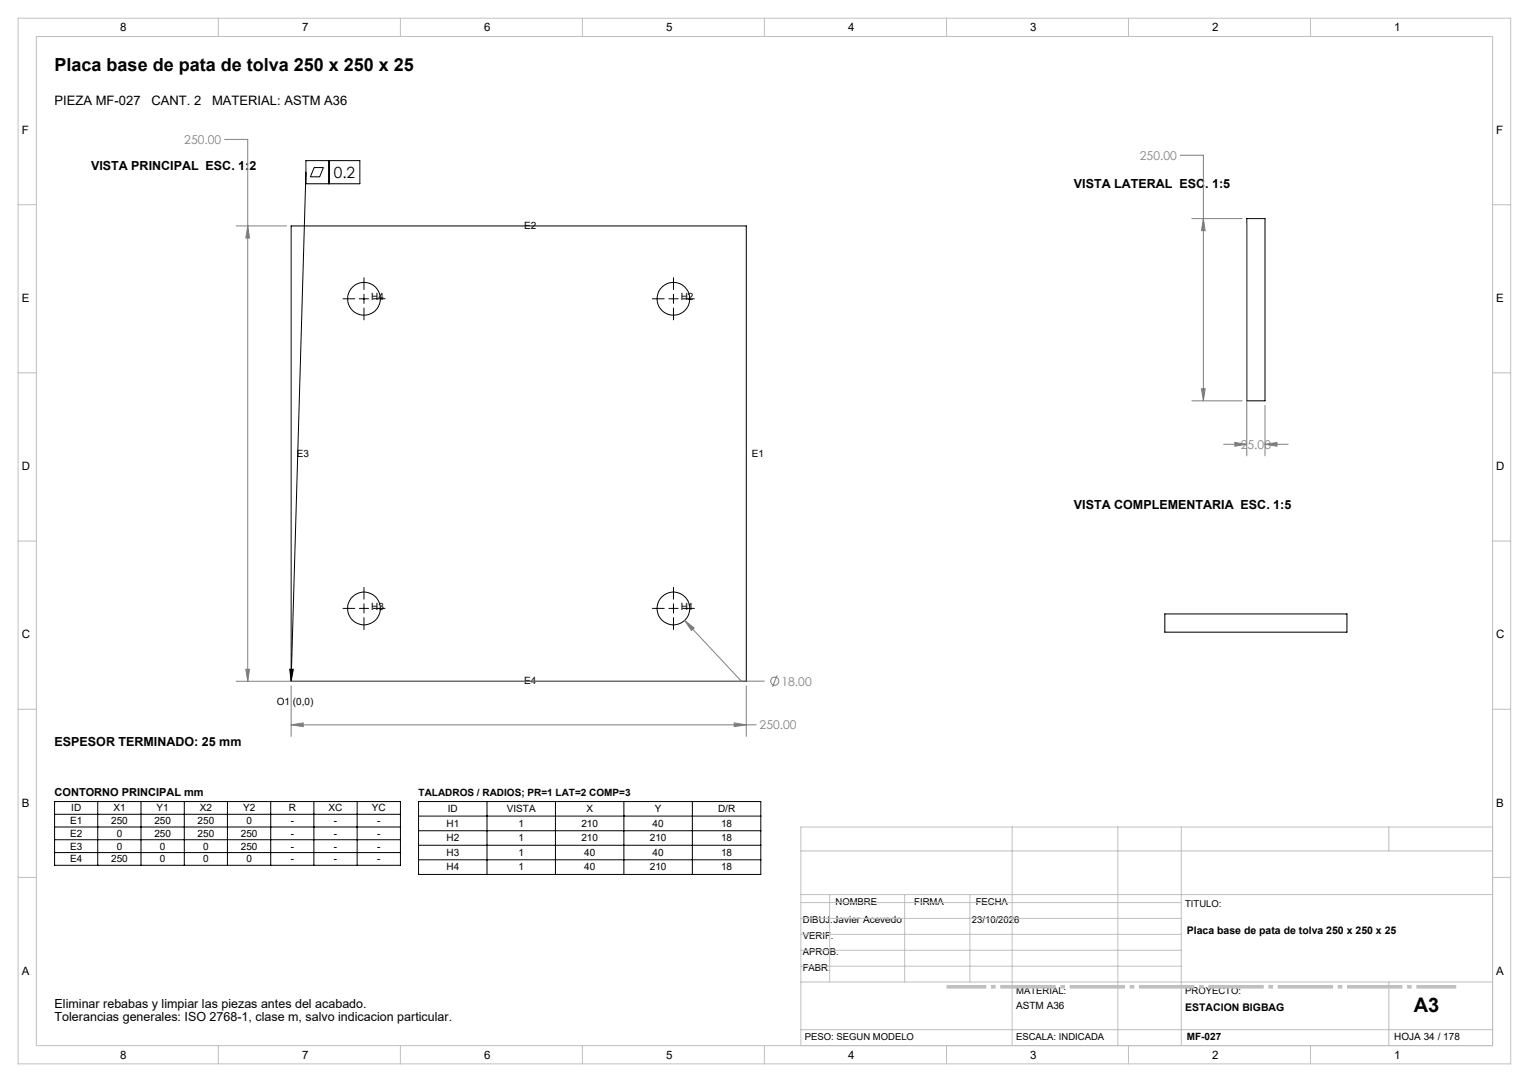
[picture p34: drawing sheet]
<svg xmlns="http://www.w3.org/2000/svg" width="420mm" height="297mm" viewBox="0 0 420 297" stroke-linecap="round" stroke-linejoin="round" font-family="sans-serif">
<defs><g id="words">
<text font-size="5.5" x="388.4" y="277.8">A3</text>
<text font-size="4.9" x="15" y="19.5">Placa base de pata de tolva 250 x 250 x 25</text>
<text font-size="4.2" x="91.7" y="48.8">0.2</text>
<g font-size="3.6">
<text x="15" y="28.8">PIEZA MF-027</text>
<text x="41.6" y="28.8">CANT. 2</text>
<text x="58.3" y="28.8">MATERIAL: ASTM A36</text>
</g>
<g font-size="3.4">
<text x="25" y="46.7">VISTA PRINCIPAL ESC. 1:2</text>
<text x="295" y="51.7">VISTA LATERAL ESC. 1:5</text>
<text x="295" y="139.7">VISTA COMPLEMENTARIA ESC. 1:5</text>
<text x="15" y="204.7">ESPESOR TERMINADO: 25 mm</text>
<text x="15" y="276.7">Eliminar rebabas y limpiar las piezas antes del acabado.</text>
<text x="15" y="280.2">Tolerancias generales: ISO 2768-1, clase m, salvo indicacion particular.</text>
</g>
<g font-size="3.3" fill="#808080">
<text x="50.6" y="39.5">250.00</text>
<text x="313.1" y="43.9">250.00</text>
<text x="340.8" y="123.2">25.00</text>
<text x="214.7" y="188.2">18.00</text>
<text x="208.7" y="200.2">250.00</text>
</g>
<g font-size="3.2">
<text x="33" y="8.6">8</text>
<text x="83" y="8.6">7</text>
<text x="133" y="8.6">6</text>
<text x="183" y="8.6">5</text>
<text x="233" y="8.6">4</text>
<text x="283" y="8.6">3</text>
<text x="333" y="8.6">2</text>
<text x="383" y="8.6">1</text>
<text x="6" y="36.8">F</text>
<text x="411" y="36.8">F</text>
<text x="6" y="82.9">E</text>
<text x="411" y="82.9">E</text>
<text x="6" y="129.1">D</text>
<text x="411" y="129.1">D</text>
<text x="6" y="175.3">C</text>
<text x="411" y="175.3">C</text>
<text x="6" y="221.4">B</text>
<text x="411" y="221.4">B</text>
<text x="6" y="267.6">A</text>
<text x="411" y="267.6">A</text>
<text x="33" y="290.6">8</text>
<text x="83" y="290.6">7</text>
<text x="133" y="290.6">6</text>
<text x="183" y="290.6">5</text>
<text x="233" y="290.6">4</text>
<text x="283" y="290.6">3</text>
<text x="333" y="290.6">2</text>
<text x="383" y="290.6">1</text>
</g>
<text font-size="3" x="15" y="218.5">CONTORNO PRINCIPAL mm</text>
<g font-size="2.9">
<text x="326" y="256.5">Placa base de pata de tolva 250 x 250 x 25</text>
<text x="325.6" y="277.5">ESTACION BIGBAG</text>
</g>
<g font-size="2.7">
<text x="144" y="62.9">E2</text>
<text x="102" y="82.4">H4</text>
<text x="187" y="82.4">H2</text>
<text x="81.5" y="125.4">E3</text>
<text x="206.5" y="125.4">E1</text>
<text x="102" y="167.4">H3</text>
<text x="187" y="167.4">H1</text>
<text x="144" y="187.9">E4</text>
<text x="76" y="193.4">O1 (0,0)</text>
<text x="115" y="218.4">TALADROS / RADIOS; PR=1 LAT=2 COMP=3</text>
<text x="19.3" y="226.2">E1</text>
<text x="19.6" y="222.7">ID</text>
<text x="30.5" y="226.2">250</text>
<text x="31.1" y="222.7">X1</text>
<text x="42.4" y="226.2">250</text>
<text x="43" y="222.7">Y1</text>
<text x="54.3" y="226.2">250</text>
<text x="54.9" y="222.7">X2</text>
<text x="66.8" y="222.7">Y2</text>
<text x="67.7" y="226.2">0</text>
<text x="79.3" y="222.7">R</text>
<text x="79.9" y="226.2">-</text>
<text x="90.3" y="222.7">XC</text>
<text x="91.7" y="226.2">-</text>
<text x="102.2" y="222.7">YC</text>
<text x="103.6" y="226.2">-</text>
<text x="122.6" y="226.9">H1</text>
<text x="123" y="222.9">ID</text>
<text x="139.2" y="222.9">VISTA</text>
<text x="142.4" y="226.9">1</text>
<text x="159.7" y="226.9">210</text>
<text x="161.1" y="222.9">X</text>
<text x="179.3" y="226.9">40</text>
<text x="179.9" y="222.9">Y</text>
<text x="197.2" y="222.9">D/R</text>
<text x="198.1" y="226.9">18</text>
<text x="19.3" y="229.7">E2</text>
<text x="19.3" y="233.2">E3</text>
<text x="32" y="229.7">0</text>
<text x="32" y="233.2">0</text>
<text x="42.4" y="229.7">250</text>
<text x="43.9" y="233.2">0</text>
<text x="54.3" y="229.7">250</text>
<text x="55.8" y="233.2">0</text>
<text x="66.1" y="229.7">250</text>
<text x="66.1" y="233.2">250</text>
<text x="79.9" y="229.7">-</text>
<text x="79.9" y="233.2">-</text>
<text x="91.7" y="229.7">-</text>
<text x="91.7" y="233.2">-</text>
<text x="103.6" y="229.7">-</text>
<text x="103.6" y="233.2">-</text>
<text x="122.6" y="230.9">H2</text>
<text x="142.4" y="230.9">1</text>
<text x="159.7" y="230.9">210</text>
<text x="178.5" y="230.9">210</text>
<text x="198.1" y="230.9">18</text>
<text x="19.3" y="236.7">E4</text>
<text x="30.5" y="236.7">250</text>
<text x="43.9" y="236.7">0</text>
<text x="55.8" y="236.7">0</text>
<text x="67.7" y="236.7">0</text>
<text x="79.9" y="236.7">-</text>
<text x="91.7" y="236.7">-</text>
<text x="103.6" y="236.7">-</text>
<text x="122.6" y="234.9">H3</text>
<text x="122.6" y="238.9">H4</text>
<text x="142.4" y="234.9">1</text>
<text x="142.4" y="238.9">1</text>
<text x="160.5" y="234.9">40</text>
<text x="160.5" y="238.9">40</text>
<text x="178.5" y="238.9">210</text>
<text x="179.3" y="234.9">40</text>
<text x="198.1" y="234.9">18</text>
<text x="198.1" y="238.9">18</text>
<text x="279.1" y="276.8">ASTM A36</text>
<text x="326" y="285.4">MF-027</text>
<text x="383" y="285.4">HOJA 34 / 178</text>
</g>
<g font-size="2.6">
<text x="229.5" y="248.4">NOMBRE</text>
<text x="251.1" y="248.4">FIRMA</text>
<text x="268" y="248.4">FECHA</text>
<text x="325.6" y="249">TITULO:</text>
<text x="220.5" y="253.3">DIBUJ.Javier Acevedo</text>
<text x="220.5" y="257.7">VERIF.</text>
<text x="267" y="253.3">23/10/2026</text>
<text x="220.5" y="262">APROB.</text>
<text x="220.5" y="266.4">FABR.</text>
<text x="279.1" y="273">MATERIAL:</text>
<text x="325.6" y="273">PROYECTO:</text>
<text x="221.1" y="285.5">PESO: SEGUN MODELO</text>
<text x="279.1" y="285.5">ESCALA: INDICADA</text>
</g>
</g></defs>
<g fill="none" stroke="#000" stroke-width=".27">
<path d="M84 44.1h14.8v6.3h-14.8zM84 47.3l-4 139.7M86.3 46h2.5l-1 2.5h-2.5zM90.4 44.1v6.3M80 62h125v125h-125zM100 76.2v3.3M185 76.2v3.3M342.5 60h5v50h-5zM94.2 82h3.2M98.7 82h2.5M100 80.7v2.6M100 84.6v3.2"/>
<path d="M102.5 82h3.3M179.2 82h3.3M183.7 82h2.6M185 80.7v2.6M185 84.6v3.2M187.5 82h3.2M94.2 167h3.2M98.7 167h2.5M100 161.3v3.2M100 165.7v2.6M100 169.5v3.3M102.5 167h3.3"/>
<path d="M179.2 167h3.3M183.7 167h2.6M185 161.3v3.2M185 165.7v2.6M185 169.5v3.3M187.5 167h3.2M320 168.5h50v5h-50zM79.6 183.7h1l-.6 3.3zM15 220h95v17.5h-95zM15 223.5h95M15 227h95M15 230.5h95"/>
<path d="M15 234h95M26.8 220v17.5M38.7 220v17.5M50.6 220v17.5M62.5 220v17.5M74.4 220v17.5M86.2 220v17.5M98.1 220v17.5M115 220h94v20h-94zM115 224h94M115 228h94M115 232h94"/>
<path d="M115 236h94M133.8 220v20M152.6 220v20M171.4 220v20M190.2 220v20"/>
<circle cx="100" cy="82" r="4.5"/>
<circle cx="185" cy="82" r="4.5"/>
<circle cx="100" cy="167" r="4.5"/>
<circle cx="185" cy="167" r="4.5"/>
</g>
<g fill="none" stroke="#808080" stroke-width=".27">
<path d="M61.7 38.3h6.4v148.7M324.2 42.6h6.4v67.4M64.9 62h13.8M68.1 62l.4 3.3h-1zM327.4 60h13.8M330.6 60l.4 3.3h-1zM342.5 61.3v63.8M327.4 110h13.8M330 106.7h1l-.4 3.3zM347.5 111.3v13.8M336.1 122h6.4M339.2 121.5l3.3 .5-3.3 .5z"/>
<path d="M347.5 122l3.3-.5v1zM347.5 122h6.3M188.1 170.3l2.6 2.1-.8 .7zM188.1 170.3l15.5 16.7M67.5 183.7h1l-.4 3.3zM80 199l3.3-.6v1.1zM80 188.3v13.8M80 199h127.7M201.7 198.4l3.3 .6-3.3 .5zM205 188.3v13.8M210 187h-145.1M213.5 185.4l-1.3 3.2"/>
<circle cx="212.8" cy="187" r="1.12"/>
</g>
<path d="M260 270.9h140" fill="none" stroke="#c0c0c0" stroke-width="1" stroke-dasharray="15.2 1.3 1.3 1.3" stroke-dashoffset="4.3" stroke-linecap="butt"/>
<g fill="none" stroke="#c0c0c0" stroke-width=".27">
<path d="M5 5h410v287h-410zM10 10h400v277h-400zM60 5v5M110 5v5M160 5v5M210 5v5M260 5v5M310 5v5M360 5v5M5 56.2h5M410 56.2h5M5 102.3h5"/>
<path d="M410 102.3h5M5 148.5h5M410 148.5h5M5 194.7h5M410 194.7h5M220 233.6h190M278 227v60M307.1 227v60M324.5 227v60M381.5 227v6.6M410 227h-190v60M5 240.8h5"/>
<path d="M220 245.6h190M220 256.5h104.5M220 252.1h104.5M220 247.8h104.5M227.9 245.6v24M248.5 245.6v24M266.4 245.6v24M410 240.8h5M220 269.6h190M220 265.2h104.5M220 260.8h104.5M381.5 269.6v17.4"/>
<path d="M60 287v5M110 287v5M160 287v5M210 287v5M220 282.6h190M260 287v5M310 287v5M360 287v5"/>
</g>
<path d="M79.6 183.7h1l-.6 3.3z" fill="#000"/>
<path d="M80 199l3.3-.6v1.1zM201.7 198.4l3.3 .6-3.3 .5zM67.5 183.7h1l-.4 3.3zM68.1 62l.4 3.3h-1zM188.1 170.3l1.8 2.8 .8-.7zM339.2 121.5l3.3 .5-3.3 .5zM347.5 122l3.3-.5v1zM330 106.7h1l-.4 3.3zM330.6 60l.4 3.3h-1z" fill="#808080"/>
<use href="#words"/>
</svg>
